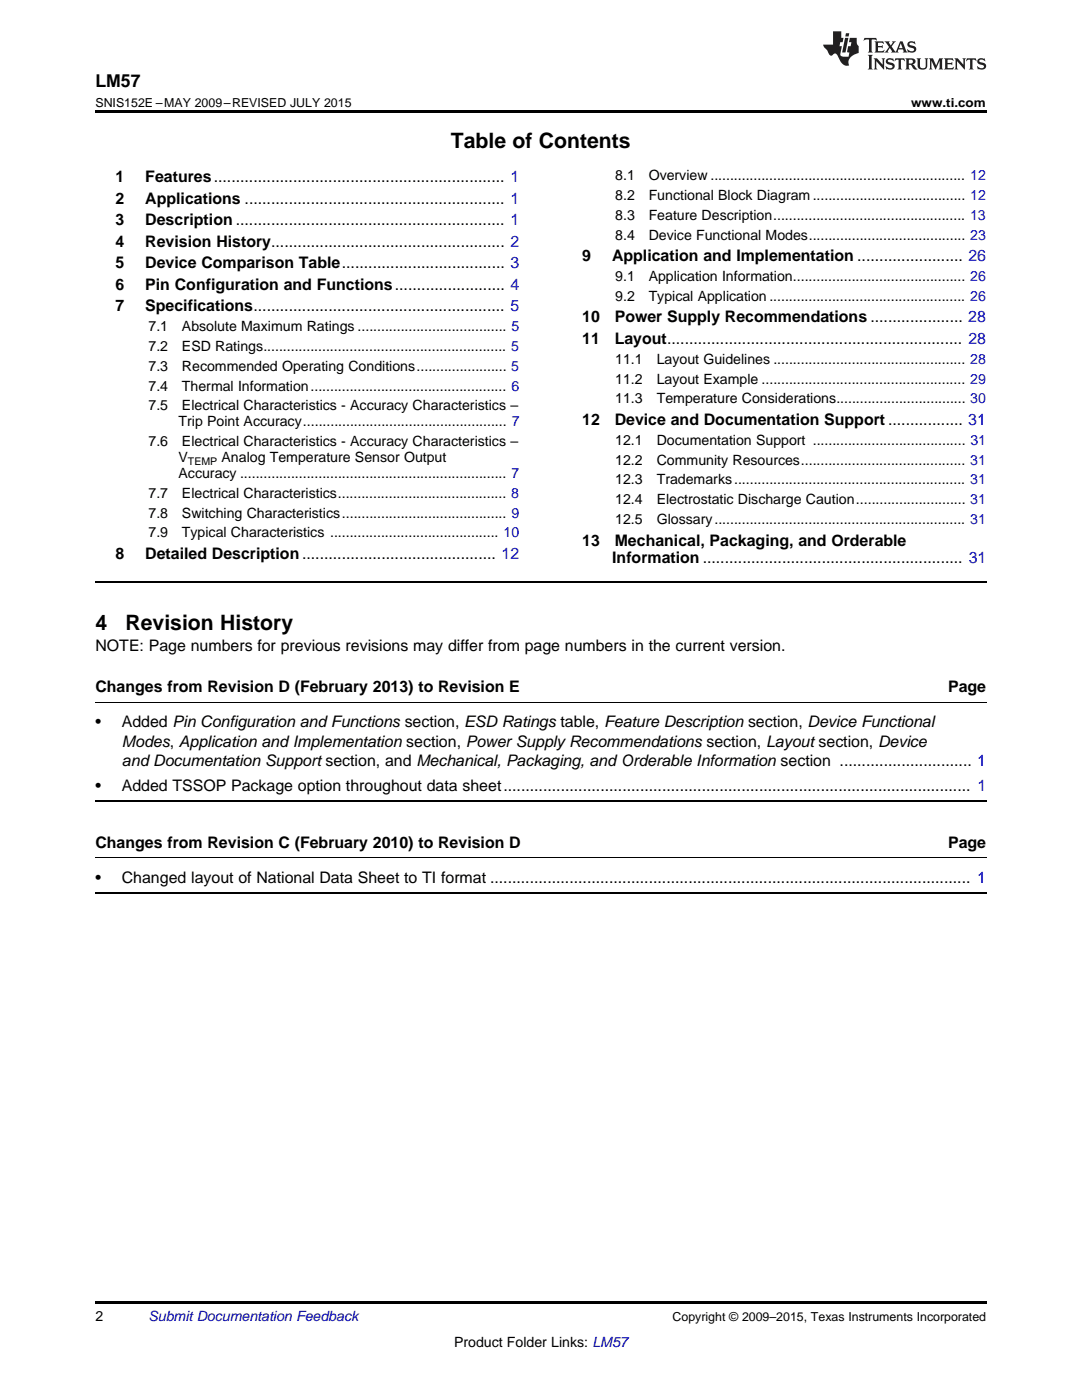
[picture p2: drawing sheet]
<svg xmlns="http://www.w3.org/2000/svg" width="216mm" height="279mm" viewBox="0 0 216 279" stroke-linecap="round" stroke-linejoin="round" font-family="sans-serif">
<defs><g id="words">
<g font-size="4.2">
<text x="90" y="29.6">Table of Contents</text>
<text x="19" y="125.7">4</text>
<text x="25" y="125.7">Revision History</text>
</g>
<text font-size="3.5" x="19" y="17.3">LM57</text>
<g font-size="3.2">
<text x="23" y="36.3">1</text>
<text x="23" y="40.6">2</text>
<text x="29" y="36.3">Features.................................................................. 1</text>
<text x="29" y="40.6">Applications ........................................................... 1</text>
<text x="23" y="44.9">3</text>
<text x="29" y="44.9">Description ............................................................. 1</text>
<text x="23" y="49.2">4</text>
<text x="23" y="53.6">5</text>
<text x="29" y="49.2">Revision History..................................................... 2</text>
<text x="29" y="53.6">Device Comparison Table..................................... 3</text>
<text x="116.2" y="52.1">9</text>
<text x="122.1" y="52.1">Application and Implementation ........................ 26</text>
<text x="23" y="57.9">6</text>
<text x="29" y="57.9">Pin Configuration and Functions......................... 4</text>
<text x="23" y="62.2">7</text>
<text x="29" y="62.2">Specifications......................................................... 5</text>
<text x="116.2" y="64.3">10</text>
<text x="122.7" y="64.3">Power Supply Recommendations ..................... 28</text>
<text x="116.2" y="68.7">11</text>
<text x="122.7" y="68.7">Layout................................................................... 28</text>
<text x="116.2" y="84.8">12</text>
<text x="122.7" y="84.8">Device and Documentation Support ................. 31</text>
<text x="23" y="111.5">8</text>
<text x="29" y="111.5">Detailed Description............................................ 12</text>
<text x="116.2" y="108.9">13</text>
<text x="122.2" y="112.4">Information ........................................................... 31</text>
<text x="122.7" y="108.9">Mechanical, Packaging, and Orderable</text>
<text x="19" y="130">NOTE: Page numbers for previous revisions may differ from page numbers in the current version.</text>
<text x="19" y="138.1">Changes from Revision D (February 2013) to Revision E</text>
<text x="189.2" y="138.1">Page</text>
<text x="19" y="145.2">•</text>
<text x="24.3" y="145.2">Added Pin Configuration and Functions section, ESD Ratings table, Feature Description section, Device Functional</text>
<text x="24.3" y="149">Modes, Application and Implementation section, Power Supply Recommendations section, Layout section, Device</text>
<text x="24.3" y="152.9">and Documentation Support section, and Mechanical, Packaging, and Orderable Information section .............................. 1</text>
<text x="19" y="157.9">•</text>
<text x="24.3" y="157.9">Added TSSOP Package option throughout data sheet.......................................................................................................... 1</text>
<text x="19" y="169.2">Changes from Revision C (February 2010) to Revision D</text>
<text x="189.2" y="169.2">Page</text>
<text x="19" y="176.2">•</text>
<text x="24.3" y="176.2">Changed layout of National Data Sheet to TI format ............................................................................................................. 1</text>
</g>
<g font-size="2.8">
<text x="122.8" y="36">8.1</text>
<text x="129.4" y="36">Overview ................................................................. 12</text>
<text x="122.8" y="39.9">8.2</text>
<text x="129.4" y="39.9">Functional Block Diagram....................................... 12</text>
<text x="122.8" y="43.9">8.3</text>
<text x="122.8" y="47.8">8.4</text>
<text x="129.4" y="43.9">Feature Description................................................. 13</text>
<text x="129.4" y="47.8">Device Functional Modes........................................ 23</text>
<text x="122.8" y="56.1">9.1</text>
<text x="129.4" y="56.1">Application Information............................................ 26</text>
<text x="122.8" y="60">9.2</text>
<text x="129.4" y="60">Typical Application .................................................. 26</text>
<text x="29.6" y="66.1">7.1</text>
<text x="29.6" y="70.1">7.2</text>
<text x="36.3" y="66.1">Absolute Maximum Ratings ...................................... 5</text>
<text x="36.3" y="70.1">ESD Ratings.............................................................. 5</text>
<text x="29.6" y="74">7.3</text>
<text x="29.6" y="78">7.4</text>
<text x="36.3" y="74">Recommended Operating Conditions....................... 5</text>
<text x="36.3" y="78">Thermal Information.................................................. 6</text>
<text x="122.8" y="72.6">11.1</text>
<text x="122.8" y="76.6">11.2</text>
<text x="131" y="72.6">Layout Guidelines ................................................. 28</text>
<text x="131" y="76.6">Layout Example .................................................... 29</text>
<text x="29.6" y="81.9">7.5</text>
<text x="36.3" y="81.9">Electrical Characteristics - Accuracy Characteristics –</text>
<text x="122.8" y="80.5">11.3</text>
<text x="131" y="80.5">Temperature Considerations................................. 30</text>
<text x="29.6" y="89">7.6</text>
<text x="35.6" y="85.1">Trip Point Accuracy.................................................... 7</text>
<text x="36.3" y="89">Electrical Characteristics - Accuracy Characteristics –</text>
<text x="122.8" y="88.8">12.1</text>
<text x="131" y="88.8">Documentation Support ....................................... 31</text>
<text x="35.6" y="92.2">V</text>
<text x="35.6" y="95.4">Accuracy .................................................................... 7</text>
<text x="44.2" y="92.2">Analog Temperature Sensor Output</text>
<text x="122.8" y="92.7">12.2</text>
<text x="131" y="92.7">Community Resources.......................................... 31</text>
<text x="29.6" y="99.3">7.7</text>
<text x="36.3" y="99.3">Electrical Characteristics........................................... 8</text>
<text x="122.8" y="96.7">12.3</text>
<text x="122.8" y="100.6">12.4</text>
<text x="131" y="96.7">Trademarks........................................................... 31</text>
<text x="131" y="100.6">Electrostatic Discharge Caution............................ 31</text>
<text x="29.6" y="103.3">7.8</text>
<text x="29.6" y="107.2">7.9</text>
<text x="36.3" y="103.3">Switching Characteristics.......................................... 9</text>
<text x="36.3" y="107.2">Typical Characteristics ........................................... 10</text>
<text x="122.8" y="104.6">12.5</text>
<text x="131" y="104.6">Glossary................................................................ 31</text>
<text x="19" y="263.6">2</text>
<text x="90.6" y="268.9">Product Folder Links: LM57</text>
</g>
<text font-size="2.8" fill="#0000c8" x="29.6" y="263.6">Submit Documentation Feedback</text>
<g font-size="2.5">
<text x="19" y="21.4">SNIS152E –MAY 2009–REVISED JULY 2015</text>
<text x="181.8" y="21.4">www.ti.com</text>
<text x="134.2" y="263.6">Copyright © 2009–2015, Texas Instruments Incorporated</text>
</g>
<text font-size="2.1" x="37.5" y="92.8">TEMP</text>
</g></defs>
<path d="M19 22h177.8v.5h-177.8zM19 259.7h177.8v.5h-177.8z" fill="#000"/>
<path d="M19 116.1h177.8M19 159.8h177.8M19 178.2h177.8" fill="none" stroke="#000" stroke-width=".35"/>
<path d="M19 140.2h177.8M19 171.2h177.8" fill="none" stroke="#000" stroke-width=".2"/>
<g fill="#231f20">
<path d="M172.5 7.6l-.1 .5 .4-.2h.6v.1v2.1l-.2 .4h.9l-.2-.4v-2.1l.1-.1h.5l.5 .2-.2-.5zM174.5 8.3l.2 .3v1.5l-.2 .4h1.8l.2-.6a1.04 1.04 0 0 1-1.3 .2v-.7h.6l.3 .2v-.6l-.3 .2h-.6v-.6l.8-.1 .4 .3-.2-.5zM176.5 8.3l.9 1.1-.9 1.1h.8l-.2-.2 .4-.7 .5 .7-.2 .2h1.5l-.2-.2 .2-.4h.9l.1 .4-.2 .2h1l-.3-.3-.7-1.9h-.5l-.9 2-.8-1 .9-1h-.8l.1 .3-.4 .5-.3-.6 .1-.2zM179.7 8.6l.4 1h-.7zM181.3 8.4a.63 .63 0 0 0-.2 .7 .63 .63 0 0 0 .6 .4l.6 .2 .1 .2a.75 .75 0 0 1-.7 .4 .75 .75 0 0 1-.6-.5l.1 .7 .1-.1a1.11 1.11 0 0 0 1.5-.6 1.13 1.13 0 0 0-1.2-.8l-.1-.4a1.04 1.04 0 0 1 1.2 .2l-.2-.5-.2 .1-.4-.2zM173.2 10.9l.2 .4v2.2l-.2 .4h1l-.3-.4v-2.2l.3-.4zM174.3 11.6l.3 .4v1.5l-.3 .4h.8l-.2-.4v-1.3l1.5 1.7v-1.9l.2-.4h-.7l.2 .4v.9l-1.1-1.3zM177 11.8a.62 .62 0 0 0-.2 .7 .62 .62 0 0 0 .6 .4l.6 .1 .1 .3a.76 .76 0 0 1-.7 .3 .76 .76 0 0 1-.7-.4l.2 .7 .1-.1a1.11 1.11 0 0 0 1.5-.6 1.13 1.13 0 0 0-1.2-.8l-.1-.4a1.04 1.04 0 0 1 1.2 .2l-.2-.6-.2 .1-.5-.1zM178.7 11.6l-.2 .6a.61 .61 0 0 1 .8-.3v1.6l-.2 .4h.9l-.2-.4v-1.6a.63 .63 0 0 1 .7 .3l-.1-.6zM180.6 11.6l.3 .4v1.5l-.3 .4h1l-.2-.2-.1-.8 .6 .2a.76 .76 0 0 0 1.2 .7l-1-1a.58 .58 0 0 0 .6-.5 .58 .58 0 0 0-.5-.6zM181.4 11.9h.1a.45 .45 0 0 1 .5 .1 .45 .45 0 0 1 .1 .5l-.8 .2zM182.9 11.6l.2 .2a2.17 2.17 0 0 0 .3 1.9 .99 .99 0 0 0 1.6-.6v-1.1l.2-.4h-.7l.2 .2a1.92 1.92 0 0 1-.2 1.8 .6 .6 0 0 1-.9-.5v-1.1l.2-.4zM185.4 11.6l.2 .4v1.5l-.2 .4h.7l-.2-.4v-1.4l.8 1.8 .8-1.8v1.4l-.2 .4h.9l-.2-.4v-1.5l.2-.4h-.8l-.6 1.5-.6-1.5zM188.4 11.6l.2 .4v1.5l-.2 .4h1.8l.1-.6a1.04 1.04 0 0 1-1.2 .1v-.6h.5l.4 .2v-.6l-.4 .2h-.5v-.7h.8l.3 .3-.1-.6zM190.5 11.6l.2 .4v1.5l-.2 .4h.7l-.2-.4v-1.3l1.5 1.7v-1.9l.2-.4h-.7l.2 .4v.9l-1.1-1.3zM192.9 11.6l-.1 .6a.61 .61 0 0 1 .7-.3l.1 1.6-.3 .4h1l-.3-.4 .1-1.6a.63 .63 0 0 1 .7 .3l-.1-.6zM195.2 11.8a.62 .62 0 0 0-.2 .7 .62 .62 0 0 0 .6 .4l.6 .1 .1 .3a.76 .76 0 0 1-.7 .3 .76 .76 0 0 1-.6-.4l.1 .7 .1-.1a1.11 1.11 0 0 0 1.6-.6 1.13 1.13 0 0 0-1.3-.8l-.1-.4a1.04 1.04 0 0 1 1.2 .2l-.1-.6-.2 .1-.5-.1z"/>
<path d="M166.2 6.3v2.6h-1.9v.4l.8 .9a.91 .91 0 0 0 1 .8 .56 .56 0 0 1 .5-.3 .56 .56 0 0 1 .5 .3l.4 .8a1.53 1.53 0 0 0 1.9 1.2 1.54 1.54 0 0 1 1-2.1l.9-.3v-1.4a1.52 1.52 0 0 1-.4-1.6h-1.3l-.2 .8h.5l-.2 .8h-.5l-.1 1v.2l.4 .1-.2 .8a1.93 1.93 0 0 1-1.6-.3l.3-1.8h-.5l.2-.8h.4l.2-.8h-.4v-1.3zM168.6 7.6l-.6 2.9h.7l.6-2.9zM168.8 6.6l-.1 .7h.6l.2-.7z"/>
</g>
<use href="#words"/>
</svg>
